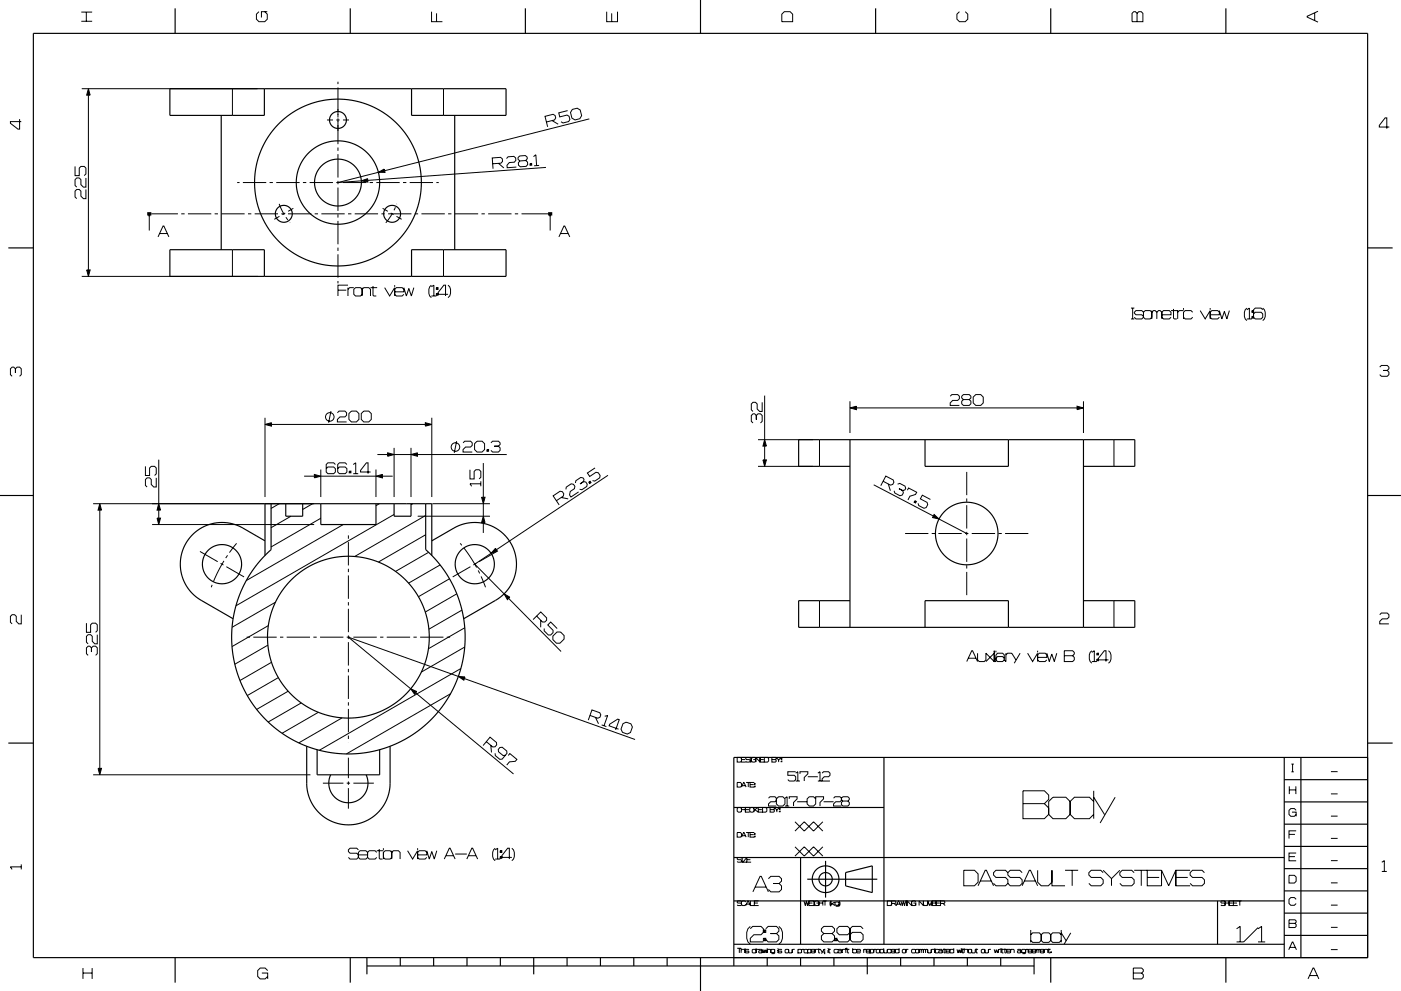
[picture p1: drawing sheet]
<svg xmlns="http://www.w3.org/2000/svg" width="420mm" height="297mm" viewBox="0 0 420 297" stroke-linecap="round" stroke-linejoin="round" font-family="sans-serif">
<g fill="none" stroke="#000" stroke-width=".3">
<path d="M24.4 6.4h3.2M24.4 3.6h3.2M25.9 3.6v2.8M77.6 3.5l-.7 .8v1.5l.7 .7h1.8l.7-.7v-1.5l-.7-.8M80.1 3.5h-1.7v1.7M129.4 3.5v3h3.2M130.9 4v2.5M181.9 3.5v3h3.2v-3M183.4 4v2.5M234.4 4.3l.7-.8h1.8l.7 .8v2.2h-3.2zM287.6 3.5l-.7 .8v1.5l.7 .7h1.8l.7-.7v-1.5l-.7-.8M340.9 4l.5-.5h.7l.5 .5v2.5h-3.2v-2.5l.5-.5h.5l.5 .5v2.5"/>
<path d="M394.1 3.9v2.2M395.1 3.4l-3.2 1.5v.2l3.2 1.5M5.9 35.7v3h-.5l-2.3-1.8v-.5h3.3M24.5 26.6h52.8M26.5 26.6l.5 1.9h-1zM26.5 28.5v52.4M69.7 26.6v8M98 36h1.8M100.8 36h1M101.3 24.5v.7M101.3 26.2v9M101.3 35.5v7.7"/>
<path d="M102.8 36h1.8M133 26.6v8M163.8 36.6l2.4-.6 .4-.7-.2-.7-.6-.3-2.4 .6 .8 3.1M165.5 36.1l1.8 1.1M170.2 33.2l-2.7 .6 .3 1.2 2.2-.5 .6 .3 .2 1-.3 .6-1.7 .5-.6-.4M171.6 32.8l1.4-.4 .9 .6 .5 1.7-.6 .9-1.4 .3-.9-.5-.5-1.7zM176.7 35.6l-61.4 15.6M416.5 38.1h-3v-.5l1.8-2.3h.4v3.3M22.5 49.9v2.7h1.3v-2.2l.5-.5h1l.5 .5v1.7l-.5 .5M25.8 56.8v2.7h-.8l-.7-.7v-1.5l-.5-.5h-.8l-.5 .5v1.7l.5 .5M25.8 53.3v2.8h-.8l-.7-.8v-1.5l-.5-.5h-.8l-.5 .5v1.8l.5 .5M71.1 54.7h.7"/>
<path d="M72.8 54.7h7M80.8 54.7h1M82.8 54.7h7M90.8 54.7h1M92.8 54.7h7M100.8 54.7h1M101.3 44.2v1M101.3 46.2v7M101.3 54.2v1M101.3 56.2v7M102.8 54.7h7M108.3 54.2l1.9-.7 .1 1.1z"/>
<path d="M110.8 54.7h1M112.8 54.7h7M113.4 51.6l1.8-.9 .2 1zM113.4 51.6l-12.1 3.1 7-.5M120.8 54.7h1M122.8 54.7h7M130.8 54.7h.7M147.7 49.1l2.5-.2 .5-.5-.1-.8-.5-.4-2.5 .1 .2 3.3M149.4 49l1.6 1.3M151.8 47.5l.5-.5 1.8-.1 .5 .4v.8l-.4 .5-1.5 .1-.7 .8v.8l2.8-.2M155.7 46.7l1.8-.1 .5 .5 .1 .5-.5 .5-1.7 .1-.6-.4v-.5zM157.6 48.1l.5 .5 .1 .7-.5 .6-1.7 .1-.6-.5v-.7l.5-.6"/>
<path d="M158.9 49h.5v.5h-.5zM159.1 49l.1 .5M159.9 46.9l.7-.5 .3 3.2M161.6 49.6l-1.5 .1M163.7 50.2l-53.4 3.9M44.6 64.8l.2-.7 .1 .7M44.8 64.1v5M45.4 64.1h7.9M47.4 71l1.5-3.3h.2l1.5 3.3M47.9 70h2.2M54.3 64.1h1M56.3 64.1h7"/>
<path d="M64.3 64.1h1M66.3 64.1h7M69.7 74.8v8M74.3 64.1h1M76.3 64.1h7M83.7 61.1l1.5 3.2M83.8 64.8l-1.6 .9M84.3 64.1h1M85.5 63.8l-.9 .5M85.7 65.1l.6 .8M86.3 64.1h7M86.9 66.7l.1 .1"/>
<path d="M87.9 62.4l-1.5 .9M94.3 64.1h1M96.3 64.1h7M101.3 64.2v1M101.3 66.2v7M101.3 74.2v1M101.3 76.2v7M104.3 64.1h1M106.3 64.1h7M114.3 64.1h1M114.7 62.4l1.6 .9M116.3 64.1h7"/>
<path d="M117.1 63.8l.9 .5M117.7 63.9l-2 2.9M118.5 62.1l-.4 .9M118.9 64.8l1.5 .9M118.9 61.1v.1M124.3 64.1h1M126.3 64.1h7M133 74.8v8M134.3 64.1h1M136.3 64.1h7M144.3 64.1h1M146.3 64.1h7"/>
<path d="M154.3 64.1h1M156.3 64.1h8M164.7 64.8l.2-.7 .2 .7M164.9 64.1v5M167.6 71l1.5-3.3h.2l1.5 3.3M168.1 70h2.2M24.5 82.8h52.8M26 80.9h1l-.5 1.9zM101.3 84.2v.7M101.3 87h2.5M104.3 85.5h-3v3.2M104.3 86.2v2.5"/>
<path d="M106.1 86.2h-1.3l-.5 .5M106.6 86.2h1.5l.5 .5v1.5l-.5 .5h-1.5l-.5-.5v-1.5zM108.6 86.7l.5-.5h1.5l.5 .5v2M108.6 86.2v2.5M111.1 86.2h2M111.8 85.7v2.8l.3 .2h.7M115.3 86.2l1.5 2.5 1.5-2.5M118.3 87.5h2.8v-.8l-.5-.5h-1.8l-.5 .5v1.5l.5 .5h1.8l.5-.5M118.3 85.5v.5M118.3 86.7v2M121.1 86.2l.7 2.5 .8-2.2 .7 2.2 .8-2.5M129.3 85.5a2.53 2.53 0 0 0 0 3.7"/>
<path d="M129.3 86l.8-.5v3.2M129.3 88.7h1.5M130.8 88h.5v.5h-.5zM130.8 86.2h.5v.5h-.5zM131.1 86.2v.5M131.1 88v.5M134.3 88.2h-3v-.5l1.8-2.2h.5v3.2M134.3 85.5a2.53 2.53 0 0 1 0 3.7M339.1 92.3h1M339.1 95.6h1M339.6 92.3v3.3M342.8 93.6l-.5-.5h-1.7l-.5 .5 .5 .7h1.7l.5 .8-.5 .5h-1.7l-.5-.5"/>
<path d="M343.3 93.1h1.5l.5 .5v1.5l-.5 .5h-1.5l-.5-.5v-1.5zM345.3 93.6l.5-.5h.5l.5 .5v2M345.3 93.1v2.5M346.8 93.6l.5-.5h.5l.5 .5v2M348.3 94.3h2.8v-.7l-.5-.5h-1.8l-.5 .5v1.5l.5 .5h1.8l.5-.5M351.1 93.1h2v2.5M351.8 92.6v2.7l.3 .3h.7M354.8 93.1h-1.2l-.5 .5M354.8 92.3v.5M354.8 93.6v2M357.6 93.6l-.6-.5h-1.7l-.5 .5v1.5l.5 .5h1.7l.6-.5M359.8 93.1l1.5 2.5 1.5-2.5"/>
<path d="M362.8 94.3h2.8v-.7l-.5-.5h-1.8l-.5 .5v1.5l.5 .5h1.8l.5-.5M362.8 92.3v.5M362.8 93.6v2M365.6 93.1l.7 2.5 .8-2.3 .7 2.3 .8-2.5M373.8 92.3a2.54 2.54 0 0 0 0 3.8M373.8 95.6h1.5M373.8 92.8l.8-.5v3.3M375.3 94.8h.5v.5h-.5zM375.3 93.1h.5v.5h-.5zM375.6 93.1v.5M375.6 94.8v.5M378.6 92.8l-.5-.5h-1.8l-.5 .5v2.3l.5 .5h1.8l.5-.5v-1l-.5-.5h-1.8l-.5 .5"/>
<path d="M378.6 92.3a2.53 2.53 0 0 1 0 3.8M3.6 112.8l-.5-.5v-1.8l.5-.5h.5l.5 .5v1.3v-1.3l.5-.5h.8l.5 .5v1.8l-.5 .5M229.2 118.6v13.2M284.9 118.8l.5-.5h1.7l.5 .5v.7l-.5 .5h-1.5l-.7 .8v.7h2.7M288.8 118.3h1.8l.5 .5v.5l-.5 .5h-1.8l-.5-.5v-.5zM288.8 119.8l-.5 .5v.7l.5 .5h1.8l.5-.5v-.7l-.5-.5M291.8 119l.7-.7h1.5l.8 .7v1.8l-.8 .7h-1.5l-.7-.7zM413.6 110l.5-.5h1.8l.5 .5v.5l-.5 .5h-1.3h1.3l.5 .5v.8l-.5 .5h-1.8l-.5-.5M43.6 139.8v2.7h1.2v-2.2l.5-.5h1l.5 .5v1.7l-.5 .5M47.6 137.8v13.2M79.4 127.2l2-.5v1zM79.4 125.2v23.8"/>
<path d="M81.4 127.2h46.1M99.2 123.2l-.7 3.5M100.5 139.2l-.5-.5h-1.7l-.5 .5v2.3l.5 .5h1.7l.5-.5v-1l-.5-.5h-1.7l-.5 .5M101.2 123.7l.5-.5h1.7l.5 .5v.8l-.5 .5h-1.5l-.7 .7v.8h2.7M104 139.2l-.5-.5h-1.8l-.5 .5v2.3l.5 .5h1.8l.5-.5v-1l-.5-.5h-1.8l-.5 .5M105.4 123.2h1.5l.7 .8v1.7l-.7 .8h-1.5l-.8-.8v-1.7zM105.9 139.2l.7-.5v3.3M109.1 123.2h1.4l.8 .8v1.7l-.8 .8h-1.4l-.8-.8v-1.7zM113.1 136.2h3.1M116.2 135.7l1.9 .5-1.9 .5zM118.1 134.2v14.8M118.1 136.2h5.1"/>
<path d="M123.2 136.2l2-.5v1zM123.2 134.2v14.8M125.2 136.2h26.7M127.5 126.7l1.9 .5-1.9 .5zM129.4 125.2v23.8M136.9 132.2l-.7 3.5M138.8 132.7l.5-.5h1.8l.5 .5v.8l-.5 .5h-1.5l-.8 .7v.8h2.8M143 132.2h1.5l.8 .8v1.7l-.8 .8h-1.5l-.7-.8v-1.7zM144.9 138.8v10.2M146 134.7h.5v.5h-.5zM146.2 134.7v.5M147.2 132.7l.5-.5h1.7l.5 .5v.5l-.5 .5h-1.2h1.2l.5 .5v.8l-.5 .5h-1.7l-.5-.5"/>
<path d="M225.7 126.8l-.5-.5v-1.8l.5-.5h.5l.5 .5v1.3v-1.3l.5-.5h.8l.5 .5v1.8l-.5 .5M227.2 139.8h16.5M227.2 131.8h16.5M228.5 120.6v2.7h-.8l-.7-.7v-1.5l-.5-.5h-.8l-.5 .5v1.7l.5 .5M228.7 137.8h1.1l-.6 2zM229.2 131.8l.6 1.9h-1.1zM229.2 133.7v4.1M245.7 131.8v8M254.8 122.3l1.9-.6v1.1zM254.8 120.3v9.5M256.7 122.3h66.2M322.9 121.7l1.9 .6-1.9 .5z"/>
<path d="M324.8 120.3v9.5M334 131.8v8M27.9 151h66.3M29.9 151l.5 1.9h-1zM29.9 152.9v77.4M45.6 157.2h48.6M46.8 143.2v2.8h-.7l-.8-.8v-1.5l-.5-.5h-.7l-.5 .5v1.8l.5 .5M47.1 155.3h1l-.5 1.9zM47.6 151l.5 1.9h-1zM47.6 152.9v2.4M83.7 151l-2.4 1.4M87.2 154.7l-5.9 3.5"/>
<path d="M91.2 142.7h3M93.7 151l-3 1.7M94.2 142.2l2 .5-2 .5zM96.2 155.3l-14.9 8.6M96.2 140.7v8.3M96.2 142.7h16.5M102.9 157.2l-29.1 16.8M104.4 159.4v.1M104.7 141.2h.5v.5h-.5zM104.9 141.2v.5M105.9 142h1.5M111.1 141.5h-3v-.5l1.7-2.3h.5v3.3"/>
<path d="M112.7 142.7l1.9-.5v1zM112.7 140.7v8.3M113.7 151l-1 .5M114.6 142.7h3.1M118.1 154.2l-47.4 27.4M123.7 151l-.5 .3M125.2 154.7h21.7M127.6 154.5l-21.3 12.3M129.6 151h17.3M140.9 140.8v2.7h1.2v-2.2l.5-.5h1l.5 .5v1.7l-.5 .5M144.1 145h-3.2l.5 .7M144.1 144.2v1.5"/>
<path d="M144.4 149h1l-.5 2zM144.9 154.7l.5 1.9h-1zM144.9 151v3.7M144.9 156.6v3.1M166.8 150.1l2.1-1.4 .1-.7-.4-.6-.7-.2-2.1 1.4 1.8 2.7M168.3 149.1l2 .4M169.6 146.7l.2-.7 1.4-1 .7 .1 .4 .7-.1 .7-1.2 .8-.3 1 .5 .7 2.3-1.6M172.5 144.8l.1-.7 1.5-1 .7 .1 .3 .4-.2 .7-1 .7 1-.7 .7 .2 .4 .6-.1 .7-1.5 1-.6-.2M176.5 144.5l.4-.3 .3 .4-.4 .3zM176.7 144.4l.3 .4M178.4 140.2l-2.3 1.6 .7 1 1.9-1.3 .7 .2 .5 .8-.1 .7-1.5 1-.7-.2M182.3 142.4l-33.5 22.4"/>
<path d="M261.9 145.3l17.9 9.4M264.7 144.2l2.3 1.2 .6-.2 .4-.7-.2-.7-2.2-1.1-1.6 2.9M266.3 145l.6 2.1M269.1 145.1l.7-.2 1.5 .8 .2 .7-.2 .4-.7 .2-1.1-.6 1.1 .6 .2 .7-.3 .7-.7 .2-1.5-.8-.3-.7M271.3 159.9h7M272 146.9l.4-.6 2.4 1.2-.3 .7-1.7 .5-.6 1.1M274.3 150.1l.4 .2-.2 .4-.5-.2zM274.5 150.2l-.2 .4M278.9 149.7l-2.4-1.3-.6 1.1 2 1.1 .2 .6-.4 .9-.7 .2-1.6-.8-.2-.7M279.3 159.9h1M280 154.2l1.5 1.3-1.9-.4zM281.3 159.9h7"/>
<path d="M281.5 155.5l8.3 4.4M289.3 159.9h1M289.8 141.4v7M289.8 149.4v1M289.8 151.4v7M289.8 159.4v1M291.3 159.9h7M299.3 159.9h1M301.3 159.9h7M59.9 165.3l5.4 3M63.6 175.3l-.3 .7M66.1 168.8l.9 .5"/>
<path d="M67.1 168.1l-3.1 6.2M67.9 169.8l5.3 3.1M68.2 166.4l-.5 .9M70.9 162.8l-2.1 2.8M104.4 160.5v1M104.4 162.5v7M104.4 170.5v1M104.4 172.5v7M127.6 160.3l-14.2 8.1M128.5 165.5l-9.9 5.8M131.9 169.3l-9.4 5.5M134.8 173.5l-9.4 5.3"/>
<path d="M136.9 178l-9.4 5.4M138 162.8l.5 .6M139.1 164.2l3.8 5.9M141 169.8l-5.3 3.1M142.8 168.8l-.9 .5M143.4 171l.4 .9M144.2 172.8l1.4 3.2M147.2 165.8l-4.9 3.3 8.8 8.9M148.5 164.3l.6 .9-1.9 .6zM148.9 165.3l-5.3 3M151.1 178l1.7 1-.7 .7zM152.5 179.3l15.7 15.9"/>
<path d="M289.8 161.4v7M289.8 169.4v1M289.8 171.4v7M6.4 184.2v2.8h-.8l-.7-.8v-1.5l-.5-.5h-.8l-.5 .5v1.8l.5 .5M25.9 186.8v2.7h1.3v-2.2l.5-.5h1l.5 .5v1.7l-.5 .5M26.4 196.4l-.5-.5v-1.7l.5-.5h.5l.5 .5v1.2v-1.2l.5-.5h.8l.5 .5v1.7l-.5 .5M29.2 190.2v2.8h-.8l-.7-.8v-1.5l-.5-.5h-.8l-.5 .5v1.8l.5 .5M72.9 191h.1M73.9 191h1M75.9 191h7M80.3 193.3l-9.9 5.8M80.4 187.5l-10.8 6.3"/>
<path d="M81.4 198.5l-9.5 5.4M82.6 180.5l-13 7.5M83.9 191h1M85.9 191h7M93.9 191h1M95.9 191h7M103.9 191h1M104.4 180.5v1M104.4 182.5v7M104.4 190.5v1M104.4 192.5v7M105.9 191h7"/>
<path d="M113.9 191h1M115.9 191h7M123.9 191h1M125.9 191h7M133.9 191h1M135.9 191h.1M138.5 182.8l-9.9 5.8M139.3 193.9l-13 7.5M139.3 188.1l-10.9 6.3M160.9 184.6l1.7 1.8h.7l.6-.5v-.7l-1.8-1.8-2.3 2.3M162.1 185.9v2.1M163.1 188.4v.7l1.3 1.2h.7l.7-.7v-.7l-1.6-1.6 .9-.9 1.9 2"/>
<path d="M165.7 190.6l1.3-1.2h1.1l1 1.1v1l-1.2 1.3h-1.1l-1.1-1.1zM245.7 180v8M289.8 198.3l1.5-3.3h.3l1.5 3.3M290.3 197.3h2.3M293.1 195.8v2l.5 .5h1.5l.5-.5v-2l2.5 2.5v-2M298.1 195.5v-.5v3.3h.5v-2l.5-.5h1.5l.5 .5v1.5l.5 .5v-2.5M298.1 195.8l-2.5 2.5M298.6 195v.5M301.1 197.3l-.5-.5h-1.5l-.5 .5v.5l.5 .5h1.5l.5-.5M301.6 196.3l.5-.5h1.2l1.3 2M305.8 195.8l-1.7 3M308.1 195.8l1.5 2.5 1.5-2.5"/>
<path d="M311.1 197h2.7v-.7l-.5-.5h-1.7l-.5 .5v1.5l.5 .5h1.7l.5-.5M311.1 195v.5M311.1 196.3v2M313.8 195.8l.8 2.5 .7-2.3 .8 2.3 .7-2.5M319.1 196.5h2.5l.5-.5v-.5l-.5-.5h-2.5v3.3h2.5l.5-.5v-.8l-.5-.5M327.3 195a2.53 2.53 0 0 0 0 3.8M327.3 195.5l.8-.5v3.3M327.3 198.3h1.5M328.8 197.5h.5v.5h-.5zM328.8 195.8h.5v.5h-.5zM329.1 195.8v.5M329.1 197.5v.5"/>
<path d="M332.3 197.8h-3v-.5l1.8-2.3h.5v3.3M332.3 195a2.54 2.54 0 0 1 0 3.8M334 180v8M413.6 184.2l.5-.5h1.8l.5 .5v.8l-.5 .5h-1.5l-.8 .7v.8h2.8M83.4 203.1l-9.3 5.4M86.4 207.2l-9.5 5.4M90.3 210.7l-9.9 5.7M95.4 213.5l-10.8 6.3M102.6 215.1l-13 7.5M104.4 200.5v1M104.4 202.5v7M104.4 210.5v1"/>
<path d="M104.4 212.5v7M123.1 206.4l1.8 .9-.6 .8zM124.6 207.7l29.3 24.2M135.1 207.9l-31.3 18.1M137.4 202.7l2 .2-.3 1zM137.4 202.7l-33-11.7 18.7 15.4M138.2 200.4l-42.5 24.5M139.2 203.4l51.2 18.2M176.9 214.4l2.3 .9 .7-.3 .2-.8-.3-.6-2.3-.8-1.1 3M178.5 215l.9 1.9M180.4 217.3l1.4 .5M181.3 214.7l.9-.3-1.1 3.1"/>
<path d="M185.4 218.5l-2.8-1 .2-.4 2.4-1.6 .4 .2-1 3.1M186.8 216.9l.9-.5 1.4 .5 .5 1-.6 1.6-1 .5-1.4-.5-.4-1zM27.9 232.2h65.2M29.4 230.3h1l-.5 1.9zM96.8 234.7h6.1M103.9 234.7h1M104.4 220.5v1M104.4 222.5h.1M104.4 227.1v6.1M104.4 234.2v1M104.4 236.2v6.1M105.9 234.7h6.2"/>
<path d="M145.8 222.3l1.9 1.6 .7-.1 .5-.6-.1-.7-1.9-1.6-2.1 2.5M147.1 223.4l.2 2.1M148.4 225.8l.1 .7 1.3 1.1 .7-.1 1.5-1.7-.1-.7-1.3-1.1h-.7l-.5 .6 .1 .7 1.3 1.1h.7M152.4 226.4l.4-.6 2.2 1.8-.5 .6-1.8 .1-.8 1M221 227h1l.3 .3v.8l-.3 .3h-1zM221 234.5h1l.3 .3v.8l-.3 .3h-1zM222.3 235.9l.6-1.4 .8 1.4M222.3 227.6h1.1M222.5 235.5h1M223.6 227h-1.3v1.4h1.3M223.7 234.5h1.2M224.3 234.5v1.4"/>
<path d="M224.9 227.2l-.3-.2h-.8l-.2 .4 .2 .2h.8l.3 .6-.3 .2h-.8l-.2-.2M224.9 227h.4M224.9 228.4h.4M224.9 235.1h1M225.1 227v1.4M226.1 234.5h-1.2v1.4h1.2M226.1 235.6h.3v.2h-.3zM226.1 234.8h.3v.2h-.3zM226.3 234.8v.2M226.3 235.6v.2M226.6 227.3l-.3-.3h-.7l-.3 .3v.8l.3 .3h.7l.3-.3M227.9 227v1.4l-1.3-1.4v1.4v-.8h-.8"/>
<path d="M227.9 227.6h1M229.1 227h-1.2v1.4h1.2M229.1 227h1l.3 .3v.8l-.3 .3h-1zM230.4 239.2l.4-.4h1.5l.4 .4v.7l-.4 .4h-1.3l-.6 .6v.7h2.3M231.4 227.6h1.1l.2-.4-.2-.2h-1.1v1.4h1.1l.2-.2-.2-.6M232.7 227l.7 .7 .8-.7M232.7 239.4l.7-.6h1.3l.6 .6v1.5l-.6 .7h-1.3l-.7-.7zM233.4 227.7v.7M234.2 228.1h.2v.2h-.2zM234.2 227.3h.2v.2h-.2zM234.3 227.3v.2M234.3 228.1v.2"/>
<path d="M235.3 239.2l.7-.4v2.8M236.6 239.4v-.6h2.4v.6l-1.1 1.1v1.1M238.5 231.3h-2.3v1.1h1.9l.4 .4v.8l-.4 .5h-1.5l-.4-.5M238.5 231.7l.7-.4v2.8M238.5 234.1h1.3M239.8 231.9v-.6h2.4v.6l-1.1 1.1v1.1M242 239.4l.6-.6h1.3l.6 .6v1.5l-.6 .7h-1.3l-.6-.7zM242.2 232.8h3M244.5 239.4v-.6h2.4v.6l-1.1 1.1v1.1M245.2 234.1h1.3M245.2 231.7l.6-.4v2.8M246.5 231.7l.4-.4h1.5l.4 .4v.7l-.4 .4h-1.3l-.6 .6v.7h2.3"/>
<path d="M249.9 239.2l.4-.4h1.5l.5 .4v.7l-.5 .4h-1.3l-.6 .6v.7h2.4M252.7 238.8h1.5l.4 .4v.4l-.4 .5h-1.5l-.4-.5v-.4zM327.9 237v8.4M327.9 238.9l3.2 5.2M334.3 238.9l-4.5 7.7M386.5 236.7h2M386.5 235.7v2.3M387.1 229h.8M387.1 231.3h.8M387.5 229v2.3M388.5 235.7v2.3M399 237.9h2"/>
<path d="M399 231.3h2M6.4 259.8h-3.3l.5 .8M6.4 259.1v1.5M107.4 254.7l-.5-.5h-2l-.5 .5v.5l.5 .5h2l.5 .5v.8l-.5 .5h-2l-.5-.5M107.4 256.2h2.8v-.7l-.5-.5h-1.8l-.5 .5v1.5l.5 .5h1.8l.5-.5M112.9 255.5l-.5-.5h-1.7l-.5 .5v1.5l.5 .5h1.7l.5-.5M112.9 255h2M113.7 254.5v2.7l.2 .3h.8M114.9 254.2v.5M114.9 255.5v2M115.4 255h1.5l.5 .5v1.5l-.5 .5h-1.5l-.5-.5v-1.5zM117.4 255.5l.5-.5h1.5l.5 .5v2"/>
<path d="M117.4 255v2.5M122.2 255l1.5 2.5 1.5-2.5M125.2 256.2h2.7v-.7l-.5-.5h-1.7l-.5 .5v1.5l.5 .5h1.7l.5-.5M125.2 254.2v.5M125.2 255.5v2M127.9 255l.8 2.5 .7-2.3 .8 2.3 .7-2.5M133.2 257.5l1.5-3.3h.2l1.5 3.3M133.7 256.5h2.2M136.4 256h3.5M139.9 257.5l1.5-3.3h.3l1.5 3.3M140.4 256.5h2.3M148.4 254.2a2.54 2.54 0 0 0 0 3.8"/>
<path d="M148.4 254.7l.8-.5v3.3M148.4 257.5h1.5M149.9 256.7h.5v.5h-.5zM149.9 255h.5v.5h-.5zM150.2 255v.5M150.2 256.7v.5M153.4 257h-3v-.5l1.8-2.3h.5v3.3M153.4 254.2a2.54 2.54 0 0 1 0 3.8M221 249.5h1l.3 .3v.8l-.3 .3h-1zM222.3 257.2l-.2-.2h-.9l-.2 .4 .2 .2h.9l.2 .6-.2 .2h-.9l-.2-.2M222.3 257h1.6l-1.2 1.4h1.2M222.3 242.3l-.3-.3h-.7l-.3 .3v.8l.3 .3h.7l.3-.3"/>
<path d="M222.3 250.9l.6-1.4 .8 1.4M222.3 258.4h.4M222.3 242.6h2.2M222.3 242v1.4M222.5 257v1.4M222.5 250.5h1M223.5 242v1.4M223.7 249.5h1.2M223.9 257.6h1.1M224.3 249.5v1.4M224.8 242h-1.3v1.4h1.3M224.9 250.1h1"/>
<path d="M225.2 257h-1.3v1.4h1.3M226 242.3l-.3-.3h-.6l-.3 .3v.8l.3 .3h.6l.3-.3M226 242v1.4M226.1 249.5h-1.2v1.4h1.2M226.1 250.6h.3v.2h-.3zM226.1 249.8h.3v.2h-.3zM226.3 242.6l1 .8M226.3 249.8v.2M226.3 250.6v.2M227.2 242l-1.2 .9M227.3 242.6h1.1M228.6 242h-1.3v1.4h1.3"/>
<path d="M228.6 242h1l.3 .3v.8l-.3 .3h-1zM230.9 242.6h1l.2-.4-.2-.2h-1v1.4h1l.2-.2-.2-.6M232.1 242l.8 .7 .7-.7M232.9 242.7v.7M233.6 243.1h.3v.2h-.3zM233.6 242.3h.3v.2h-.3zM233.8 242.3v.2M233.8 243.1v.2M235.3 241.6h1.3M238.3 246.3l2.8 2.8 2.8-2.8 2.8 2.8M238.3 253.8l2.8 2.8 2.8-2.8 2.8 2.8M239 240.3h3"/>
<path d="M246.7 246.3l-2.8 2.8-2.8-2.8-2.8 2.8M246.7 253.8l-2.8 2.8-2.8-2.8-2.8 2.8M246.9 240.3h3M252.7 240.1l-.4 .4v.6l.4 .5h1.5l.4-.5v-.6l-.4-.4M306.7 240.9h6.4l1.3-1.3v-1.3l-1.3-1.3h-6.4v8.4h6.4l1.3-1.3v-2l-1.3-1.2M314.4 240.2l1.3-1.3h3.8l1.3 1.3v3.9l-1.3 1.3h-3.8l-1.3-1.3zM327.9 240.2l-1.3-1.3h-4.5l-1.3 1.3v3.9l1.3 1.3h4.5l1.3-1.3M386.4 256.7h1.8M386.4 250.1h1.8M387.3 243.4h1.3v1.2M388.6 255.7h-2.2v2.3h2.2M388.6 249h-2.2v2.3"/>
<path d="M388.6 242.9l-.6-.6h-1l-.6 .6v1.2l.6 .5h1l.6-.5M399 257.9h2M399 251.3h2M399 244.6h2M414.2 258.4l.8-.5v3.3M222.3 270.2l-.2-.2h-.9l-.2 .4 .2 .2h.9l.2 .6-.2 .2h-.9l-.2-.2M223.6 270.3l-.4-.3h-.6l-.3 .3v.8l.3 .3h.6l.4-.3M223.6 271.4l.6-1.4 .8 1.4M223.8 271h1M224.9 277.6a3.6 3.6 0 0 0 0 5.4M224.9 278.4l.7-.8h2.5l.8 .8v1l-.8 .7h-2.1l-1.1 1.1v1.1h4M225 270v1.4h1.1"/>
<path d="M225.7 267.3l2.2-4.7h.3l2.2 4.7M226.1 270.6h1.1M226.4 265.9h3.2M227.4 270h-1.3v1.4h1.3M228.9 278.7h.7v.7h-.7zM229.2 278.7v.7M229.6 278.4l.7-.8h2.5l.7 .8v.7l-.7 .7h-1.8h1.8l.7 .7v1.1l-.7 .7h-2.5l-.7-.7M230.4 263.4l.7-.8h2.5l.7 .8v.7l-.7 .7h-1.8h1.8l.7 .7v1.1l-.7 .7h-2.5l-.7-.7M233.5 277.6a3.6 3.6 0 0 1 0 5.4M241 270l.4 1.4 .4-1.4 .3 1.4 .4-1.4M242.5 270.6h1.1M244 270v1.4"/>
<path d="M244.2 270h-1.7v1.4h1.7M245.5 270.3l-.3-.3h-.7l-.3 .3v.8l.3 .3h.7l.3-.3M245.5 270v1.4v-.8h-.7M245.5 270.6h1.2M246.2 278.4l.8-.8h2.5l.7 .8v.7l-.7 .7h-2.5l-.8-.7zM247 279.8l-.8 .7v1.1l.8 .7h2.5l.7-.7v-1.1l-.7-.7M247.3 270v1.4M247.9 270h-1.2v1.4M249.1 271.4v-1.4a1.09 1.09 0 0 0 0 1.6M249.5 270.9l.8 .5M250.2 270.3l-1.1 .8M251.5 270.5l-.2-.2h-.8l-.2 .2 .2 .8h.8l.2-.2"/>
<path d="M251.5 270.3v1.1l-.2 .2h-.8M251.5 270a1.09 1.09 0 0 1 0 1.6M254.8 279.4l-.7 .7h-2.5l-.7-.7v-1l.7-.8h2.5l.7 .8v3.2l-.7 .7h-2.5l-.7-.7M258.7 278.4l-.7-.8h-2.5l-.7 .8v3.2l.7 .7h2.5l.7-.7v-1.5l-.7-.7h-2.5l-.7 .7M266 270h1l.3 .3v.8l-.3 .3h-1zM267.3 270.7h1.1l.2-.5-.2-.2h-1.1v1.4M268 270.7l.7 .7 .7-1.4 .7 1.4M268.9 271h1M270.1 270l.4 1.4 .3-1.4 .3 1.4 .5-1.4h.4M271.8 270v1.4M273.3 270v1.4l-1.3-1.4v1.4h-.4M273.8 270.6h.8v.8"/>
<path d="M274.6 270.3l-.4-.3h-.6l-.3 .3v.8l.3 .3h.6l.4-.3M278.1 270v1.1l-.3 .3h-.7l-.3-.3v-1.1v1.4l-1.3-1.4v1.4M278.1 271.4v-1.4l.7 1.4 .6-1.4v1.4M279.4 270.6h1.1l.2-.4-.2-.2h-1.1v1.4h1.1l.2-.2-.2-.6M280.7 270.6h1M282 270h-1.3v1.4h1.3v-1.4h1l.2 .2-.2 .5h-1M282.7 270.7l.7 .7M288.9 260.8h3.2l1.1 1.1v2.5l-1.1 1.1h-3.2zM293.2 265.5l2.2-4.7h.3l2.2 4.7M293.9 264h3.2M302.1 261.5l-.7-.7h-2.8l-.7 .7v.8l.7 .7h2.8l.7 .7v1l-.7 .8h-2.8l-.7-.8M306.4 261.5l-.7-.7h-2.8l-.8 .7v.8l.8 .7h2.8l.7 .7v1l-.7 .8h-2.8l-.8-.8"/>
<path d="M306.4 265.5l2.2-4.7h.3l2.2 4.7M307.1 264h3.3M309 278.7v3.7M311.1 260.8v3.6l1 1.1h2.2l1.1-1.1v-3.6v4.7h3.9M312.7 279.6h1.7l.6 .5v1.8l-.6 .5h-1.7l-.6-.5v-1.8zM318.1 278.7v3.7M318.1 279.6l1.5 2.3M319.3 260.8h3.9M321 279.6l-2 3.4M321.4 260.8v4.7M330.7 261.5l-.7-.7h-2.9l-.7 .7v.8l.7 .7h2.9l.7 .7v1l-.7 .8h-2.9l-.7-.8M330.7 260.8l2.5 2.5 2.5-2.5"/>
<path d="M333.2 263.3v2.2M340 261.5l-.7-.7h-2.9l-.7 .7v.8l.7 .7h2.9l.7 .7v1l-.7 .8h-2.9l-.7-.8M340 260.8h3.9M342.1 260.8v4.7M343.9 263h3.6M348.2 260.8h-4.3v4.7h4.3v-4.7l2.2 4.7 2.1-4.7v4.7M352.5 263h3.6M356.8 260.8h-4.3v4.7h4.3M361.1 261.5l-.7-.7h-2.9l-.7 .7v.8l.7 .7h2.9l.7 .7v1l-.7 .8h-2.9l-.7-.8M367.3 270.2l-.2-.2h-.9l-.2 .4 .2 .2h.9l.2 .6-.2 .2h-.9l-.2-.2M367.3 270.6h2.2M367.3 270v1.4"/>
<path d="M368.5 270v1.4M369.7 270h-1.2v1.4h1.2M369.7 270.6h1.1M370.7 278.4l1.1-.8v4.7M371.7 270v1.4M372.2 270h-2.5v1.4h1.3M377.1 278l-4.2 4.3h-2.2M377.1 278.4l1.1-.8v4.7M386.4 276.7h1.8l.4-.3v-.4l-.4-.3h-1.8v2.3h1.8l.4-.4v-.5l-.4-.4M386.4 262.3h1.6l.6 .6v1.2l-.6 .6h-1.6zM388.6 269.5l-.6-.5h-1l-.6 .5v1.3l.6 .5h1l.6-.5M399 277.9h2"/>
<path d="M399 271.3h2M399 264.6h2M414.2 261.2h1.5M24.9 291.6h2.7M24.9 290.1v3.3M27.6 290.1v3.3M78.5 291.6h1.7v1.8M80.2 290.9l-.7-.8h-1.5l-.7 .8v1.7l.7 .8h1.5l.7-.8M221 284.2h1.2v1.4M221.6 284.2v1.4M222.2 284.7l.2-.2h.7l.3 .2v.9v-.9M223.4 284.2v.2"/>
<path d="M224.5 284.7l-.2-.2h-.7l-.2 .2 .2 .4h.7l.2 .2-.2 .3h-.7l-.2-.2M226.7 284.2v1.4M227.4 284.5l-.7 .2-.2-.2h-.8l-.2 .2v.7l.2 .2h.8l.2-.2M227.4 284.7l.2-.2h.7l.4 1.1M228.5 285.2l-.2-.3h-.7l-.2 .3 .2 .4h.7l.2-.2M228.7 284.5l.3 1.1 .4-1 .3 1 .3-1.1v1.1M228.9 281.2h.7v.7h-.7zM229.2 281.2v.7M230 284.7l.2-.2h.7l.2 .2v.9M230 284.2v.2M232.3 284.7l-.3-.2h-.7l-.2 .2 .2 .8h.7l.3-.2M232.3 284.5v1.1l-.3 .2h-.7"/>
<path d="M233.2 284.2v.2M233.2 284.7v.9M234.4 284.7l-.2-.2h-.8l-.2 .2 .2 .4h.8l.2 .3-.2 .2h-.8l-.2-.2M235.4 284.7l.2-.2h.6l.2 .2v.7l-.2 .2h-.6l-.2-.2zM236.4 284.5v.9l.2 .2h.7l.2-.2v-.9v1.1M238.2 284.5l-.7 .2M239.2 284.7l.2-.2h.7l.2 .2v.7l-.2 .2h-.7l-.2-.2M239.2 284.5v1.3M240.3 284.5v1.1M241 284.5l-.7 .2M241 284.7l.3-.2h.6l.2 .2v.7l-.2 .2h-.6l-.3-.2zM242.1 284.7l.2-.2h.7l.2 .2v.7l-.2 .2h-.7l-.2-.2"/>
<path d="M242.1 284.5v1.3M243.2 285.1h1.2l-.3-.6h-.7l-.2 .2v.7l.2 .2h.7l.3-.2M244.4 284.7l.2-.2h1.4l.5 .9M244.4 284.5v1.1M245.4 284.3v1.2l.5 .1M247 284.5h.3v.2h-.3zM247 284.5l-.7 1.3M247.1 284.5v.2M247.1 285.3v.2M247.3 285.5h-.3v-.2h.3v.5h-.3M248.2 284.5h.9M248.2 284.2v.2"/>
<path d="M248.2 284.7v.9M248.5 284.3v1.2l.5 .1M250.2 281.2h.7v.7h-.7zM250.5 281.2v.7M252.3 285.2l-.2-.3h-.7l-.2 .3 .2 .4h.7l.2-.2M252.5 284.5v1.1l-.4-1.1h-.7l-.2 .2-.2-.2h-.8l-.2 .2v.7l.2 .2h.8l.2-.2M252.5 284.7l.2-.2h.7l.2 .2v.9M253.6 284.2h.2l-.2 .4zM253.7 284.2l-.1 .4M253.8 284.5h.8M254.1 284.3v1.2l.4 .1M255.6 284.7l.2-.2h.8l.2 .2v.7l-.2 .2h-.8l-.2-.2"/>
<path d="M255.6 284.2v1.4M256.8 285.1h1.2l-.2-.6h-.8l-.2 .2v.7l.2 .2h.8l.2-.2M258.9 284.5v1.1M259.7 284.5l-.8 .2M260.9 284.7l.2-.2h.6l.2 .2v.7l-.2 .2h-.6l-.2-.2-.3 .2h-.7l-.2-.2v-.7l.2-.2h.7l.3 .6h-1.2M260.9 284.5v1.3M261.9 284.5v1.1M262.7 284.5l-.8 .2M262.7 284.7l.2-.2h.6l.3 .2v.7l-.3 .2h-.6l-.2-.2zM264.9 284.7l-.2-.2h-.7l-.2 .2v.7l.2 .2h.7l.2-.2M264.9 284.5v.9l.2 .2h.7l.2-.2v-.9M264.9 284.2v1.4"/>
<path d="M267.2 284.7l-.2-.2h-.8l-.2 .2v.7l.2 .2h.8l.2-.2M267.2 285.1h1.2l-.3-.6h-.7l-.2 .2v.7l.2 .2h.7l.3-.2M269.5 284.7l-.2-.2h-.7l-.2 .2v.7l.2 .2h.7l.2-.2M269.5 284.2v1.4M270.5 284.7l.2-.2h.7l.2 .2v.7l-.2 .2h-.7l-.2-.2zM271.6 284.5v1.1M272.3 284.5l-.7 .2M274.5 284.7l-.3-.2h-.7l-.2 .2v.7l.2 .2h.7l.3-.2M274.5 284.7l.2-.2h.6l.2 .2v.7l-.2 .2h-.6l-.2-.2zM275.5 284.7l.2-.2 .5 .2v.9M275.5 284.5v1.1M276.8 284.5v1.1v-.9l-.2-.2-.4 .2"/>
<path d="M276.8 284.7l.2-.2 .5 .2v.9M277.5 284.7l.2-.2 .4 .2v.9M278.1 284.5v.9l.2 .2h.7l.2-.2v-.9v1.1M279.2 284.7l.2-.2h.6l.3 .2v.9v-.9M280.3 284.2v.2M281.4 285.4l-.2 .2h-.7l-.2-.2v-.7l.2-.2h.7l.2 .2 .2-.2h.7l.4 1.1M282.5 285.2l-.2-.3h-.7l-.2 .3 .2 .4h.7l.2-.2M282.7 284.5h.9M283 284.3v1.2l.5 .1M283.6 285.1h1.2l-.3-.6h-.7l-.2 .2v.7l.2 .2h.7l.3-.2M285.9 284.7l-.2-.2h-.7l-.2 .2v.7l.2 .2h.7l.2-.2M285.9 284.2v1.4"/>
<path d="M286.9 284.5l.3 1.1 .3-1 .4 1 .3-1.1h.8M288.2 284.2v.2M288.2 284.7v.9M288.5 284.3v1.2l.4 .1M289 284.7l.2-.2h.8l.2 .2v.9M289 284.2v1.4M290.2 284.7l.2-.2h.7l.2 .2v.7l-.2 .2h-.7l-.2-.2zM291.3 284.5v.9l.2 .2h.6l.3-.2v-.9h.8M292.7 284.3v1.2l.4 .1M294.2 284.7l.2-.2h.6l.3 .2v.7l-.3 .2h-.6l-.2-.2zM295.3 284.5v.9l.2 .2h.6l.2-.2v-.9v1.1M297.1 284.5l-.8 .2"/>
<path d="M298 284.5l.4 1.1 .3-1 .3 1 .3-1.1v1.1M300.1 284.2v.2M300.1 284.7v.9M300.4 284.3v1.2l.4 .1M301.3 284.3v1.2l.4 .1M301.8 284.5h-2.3l-.2 .2M301.8 285.1h1.2l-.2-.6h-.8l-.2 .2v.7l.2 .2h.8l.2-.2M303 284.7l.2-.2h.6l.2 .2v.9M303 284.5v1.1M305 284.7l.2-.2h.7l.4 1.1M306.1 285.2l-.2-.3h-.7l-.2 .3 .2 .4h.7l.2-.2M307.5 285.6v-1.1v1.1l-.2 .2h-.8"/>
<path d="M308.2 284.5l-.7 .2-.2-.2h-.8l-.2 .2 .2 .8h.8l.2-.2M308.2 285.1h1.2l-.2-.6h-.8l-.2 .2v.7l.2 .2h.8l.2-.2M309 280.1l.6-.5h2l.5 .5v1.8l-.5 .5h-2l-.6-.5M309.4 285.1h1.2l-.2-.6h-.8l-.2 .2v.7l.2 .2h.8l.2-.2M310.6 284.7l.2-.2 .4 .2v.9M310.6 284.5v1.1M311.2 284.7l.2-.2 .5 .2v.9M311.9 285.1h1.1l-.2-.6h-.7l-.2 .2v.7l.2 .2h.7l.2-.2M313 284.7l.2-.2h.7l.2 .2v.9M313 284.5v1.1M314.1 284.5h.9M314.4 284.3v1.2l.5 .1"/>
<path d="M315 285.3h.2v.2h-.2zM315.1 285.3v.2M318.1 280.1l-.5-.5h-2l-.6 .5v1.8l.6 .5h2l.5-.5M339.7 291.6h2.6l.4-.5v-.5l-.4-.5h-2.6v3.3h2.6l.4-.5v-.8l-.4-.5M377.1 282.3h2.2M386.3 284.6l1.1-2.3h.2l1.1 2.3M386.7 283.9h1.6M392.1 293.4l1.5-3.3h.3l1.5 3.3M392.6 292.4h2.3M399 284.6h2"/>
<circle cx="98.9" cy="125" r="1.28"/>
<circle cx="136.5" cy="134" r="1.28"/>
</g>
<g fill="none" stroke="#000" stroke-width=".35">
<path d="M10 10h400v277h-400zM52.5 2.5v7.5M105 2.5v7.5M157.5 2.5v7.5M210 0v10M262.5 2.5v7.5M315 2.5v7.5M367.5 2.5v7.5M66.3 34.6v40.2M79.3 26.6v8h-28.4v-8h100.8v8h-28.3v-8M136.3 34.6v40.2M2.5 74.3h7.5"/>
<path d="M410 74.3h7.5M79.3 82.8v-8h-28.4v8h100.8v-8h-28.3v8M254.8 139.8h-15.4v-8h100.8v8h-15.4M254.8 131.8v56.2M277.3 131.8v8h25v-8M324.8 131.8v56.2M0 148.5h10M81.3 151v13.7l-3.9 4-3.2 4.7-2.4 5-1.6 5.5-.7 4.4v4.3l.5 4.4 1 4.2 1.9 4.9 2.9 4.9 3.4 4.3 4.4 3.7 4.8 3.1 4.9 2 5.5 1.4 5.3 .5 5.7-.5 5.3-1.2 5.1-2.1 4.5-2.7 4.4-3.7 3.6-4.2 3-4.9 2.1-5.1 1.1-4.6 .5-4.2-.1-4.5-.5-4.2-1.6-5.5-2.4-5-3.4-4.9-3.8-4v-13.7M85.7 151v3.7h5v-3.7M96.2 151v6.2h16.5v-6.2M118.1 151v3.7h5.1v-3.7M410 148.5h10"/>
<path d="M79.4 162.1l-8.2-4.6-2.6-.8-3-.1-3.4 .8-3.1 1.6-2.6 2.7-1.6 2.8-.8 3.2 .1 2.9 .8 3.2 1.4 2.6 1.5 1.7 1.7 1.4 10.3 5.9M79.4 166.5v-15.5h50v15.5M129.4 162.1l8.3-4.6 3.1-.8 2.8-.1 3.3 .9 2.9 1.5 2.5 2.5 1.6 2.8 .8 2.9 .1 3.2-.8 3.2-1.4 2.6-1.4 1.7-1.8 1.5-10.4 6M254.8 180h-15.4v8h100.8v-8h-15.4M277.3 188v-8h25v8M2.5 222.7h7.5M91.9 223.7l.1 12 .4 2.5 1 2.3 1.8 2.6 2.7 2.3 3.2 1.4 3.2 .4 3.5-.4 3-1.3 2.5-2 2.1-2.8 1-2.3 .5-2.4v-12.3M95.1 224.7v7.5h18.7v-7.5M99.1 232.2a5.9 5.9 0 0 0 5.3 8.4 5.9 5.9 0 0 0 5.4-8.4M265 227v56M385 233.7h25M385 227v60"/>
<path d="M390 227v60M410 222.7h7.5M410 227h-190v62.5M220 257h165M220 242h45M240 257v26M247.5 258v11M385 253.7h25M385 247h25M385 240.3h25M220 270h165M242 263.5h21"/>
<path d="M253.5 261.5l8-2v8l-8-2zM365 270v13M385 273.7h25M385 267h25M385 260.3h25M52.5 287v7.5M105 287v7.5M110 289.5h200M110 287v5M120 287v2.5M130 287v2.5M140 287v2.5"/>
<path d="M150 287v2.5M160 287v5M170 287v2.5M180 287v2.5M190 287v2.5M200 287v2.5M210 287v10M220 283h165M230 287v2.5M240 287v2.5M250 287v2.5M260 287v5"/>
<path d="M270 287v2.5M280 287v2.5M290 287v2.5M300 287v2.5M310 287v5M315 287v7.5M367.5 287v7.5M385 280.3h25"/>
<circle cx="101.3" cy="36" r="2.54"/>
<circle cx="101.3" cy="54.7" r="25"/>
<circle cx="101.3" cy="54.7" r="12.5"/>
<circle cx="101.3" cy="54.7" r="7"/>
<circle cx="85.1" cy="64.1" r="2.54"/>
<circle cx="117.6" cy="64.1" r="2.54"/>
<circle cx="289.8" cy="159.9" r="9.4"/>
<circle cx="66.6" cy="169.1" r="5.9"/>
<circle cx="142.3" cy="169.1" r="5.9"/>
<circle cx="104.4" cy="191" r="24.3"/>
<circle cx="247.5" cy="263.5" r="2"/>
<circle cx="247.5" cy="263.5" r="4"/>
</g>
<path d="M44.1 64.1h1.3M164.3 64.1h1.3" fill="none" stroke="#000" stroke-width="1" stroke-linecap="butt"/>
<g fill="#000">
<path d="M26.5 26.6l.5 1.9h-1z" fill-rule="evenodd"/>
<path d="M108.3 54.2l1.9-.7 .1 1.1z" fill-rule="evenodd"/>
<path d="M113.4 51.6l1.8-.9 .2 1z" fill-rule="evenodd"/>
<path d="M26 80.9h1l-.5 1.9z" fill-rule="evenodd"/>
<path d="M79.4 127.2l2-.5v1z" fill-rule="evenodd"/>
<path d="M116.2 135.7l1.9 .5-1.9 .5z" fill-rule="evenodd"/>
<path d="M123.2 136.2l2-.5v1z" fill-rule="evenodd"/>
<path d="M127.5 126.7l1.9 .5-1.9 .5z" fill-rule="evenodd"/>
<path d="M228.7 137.8h1.1l-.6 2z" fill-rule="evenodd"/>
<path d="M229.2 131.8l.6 1.9h-1.1z" fill-rule="evenodd"/>
<path d="M254.8 122.3l1.9-.6v1.1z" fill-rule="evenodd"/>
<path d="M322.9 121.7l1.9 .6-1.9 .5z" fill-rule="evenodd"/>
<path d="M29.9 151l.5 1.9h-1z" fill-rule="evenodd"/>
<path d="M47.1 155.3h1l-.5 1.9z" fill-rule="evenodd"/>
<path d="M47.6 151l.5 1.9h-1z" fill-rule="evenodd"/>
<path d="M94.2 142.2l2 .5-2 .5z" fill-rule="evenodd"/>
<path d="M112.7 142.7l1.9-.5v1z" fill-rule="evenodd"/>
<path d="M144.4 149h1l-.5 2z" fill-rule="evenodd"/>
<path d="M144.9 154.7l.5 1.9h-1z" fill-rule="evenodd"/>
<path d="M280 154.2l1.5 1.3-1.9-.4z" fill-rule="evenodd"/>
<path d="M148.5 164.3l.6 .9-1.9 .6z" fill-rule="evenodd"/>
<path d="M151.1 178l1.7 1-.7 .7z" fill-rule="evenodd"/>
<path d="M123.1 206.4l1.8 .9-.6 .8z" fill-rule="evenodd"/>
<path d="M137.4 202.7l2 .2-.3 1z" fill-rule="evenodd"/>
<path d="M29.4 230.3h1l-.5 1.9z" fill-rule="evenodd"/>
</g>
</svg>
